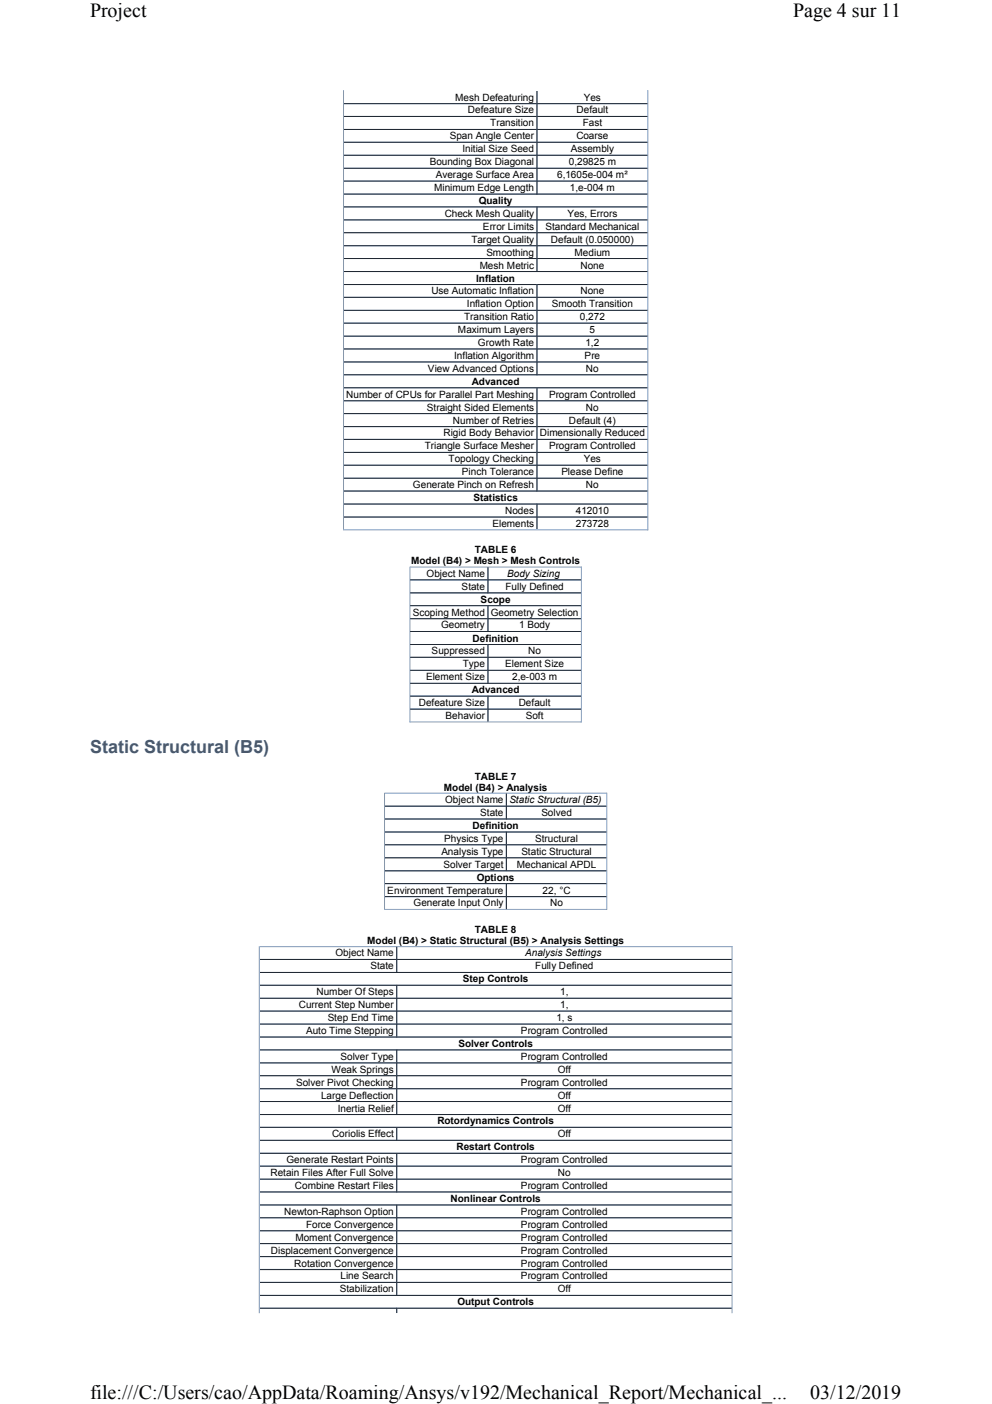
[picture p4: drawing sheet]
<svg xmlns="http://www.w3.org/2000/svg" width="210mm" height="297mm" viewBox="0 0 210 297" stroke-linecap="round" stroke-linejoin="round" font-family="sans-serif">
<defs><g id="words">
<g font-size="4.2">
<text x="19" y="3.7">Project</text>
<text x="167.8" y="3.7">Page 4 sur 11</text>
<text x="19" y="296">file:///C:/Users/cao/AppData/Roaming/Ansys/v192/Mechanical_Report/Mechanical_...</text>
<text x="171.4" y="296">03/12/2019</text>
</g>
<text font-size="3.8" fill="#3b577c" x="19" y="159.3">Static Structural (B5)</text>
<g font-size="2.1">
<text x="96.3" y="21.3">Mesh Defeaturing</text>
<text x="123.5" y="21.3">Yes</text>
<text x="95.2" y="29.5">Span Angle Center</text>
<text x="99" y="24">Defeature Size</text>
<text x="103.7" y="26.8">Transition</text>
<text x="122" y="29.5">Coarse</text>
<text x="122" y="24">Default</text>
<text x="123.3" y="26.8">Fast</text>
<text x="90.9" y="35">Bounding Box Diagonal</text>
<text x="97.9" y="32.2">Initial Size Seed</text>
<text x="120.4" y="35">0,29825 m</text>
<text x="120.8" y="32.2">Assembly</text>
<text x="91.9" y="40.4">Minimum Edge Length</text>
<text x="92.2" y="37.7">Average Surface Area</text>
<text x="117.9" y="37.7">6,1605e-004 m²</text>
<text x="120.6" y="40.4">1,e-004 m</text>
<text x="94.1" y="45.9">Check Mesh Quality</text>
<text x="101.3" y="43.1">Quality</text>
<text x="120.1" y="45.9">Yes, Errors</text>
<text x="99.7" y="51.4">Target Quality</text>
<text x="102.2" y="48.6">Error Limits</text>
<text x="115.4" y="48.6">Standard Mechanical</text>
<text x="116.6" y="51.4">Default (0.050000)</text>
<text x="100.8" y="59.6">Inflation</text>
<text x="101.5" y="56.8">Mesh Metric</text>
<text x="102.9" y="54.1">Smoothing</text>
<text x="121.6" y="54.1">Medium</text>
<text x="122.8" y="56.8">None</text>
<text x="91.3" y="62.3">Use Automatic Inflation</text>
<text x="98.8" y="65">Inflation Option</text>
<text x="116.8" y="65">Smooth Transition</text>
<text x="122.8" y="62.3">None</text>
<text x="96.9" y="70.5">Maximum Layers</text>
<text x="98.2" y="67.7">Transition Ratio</text>
<text x="122.7" y="67.7">0,272</text>
<text x="124.8" y="70.5">5</text>
<text x="96.1" y="75.9">Inflation Algorithm</text>
<text x="101.1" y="73.2">Growth Rate</text>
<text x="123.7" y="75.9">Pre</text>
<text x="123.9" y="73.2">1,2</text>
<text x="90.6" y="78.7">View Advanced Options</text>
<text x="99.8" y="81.4">Advanced</text>
<text x="124" y="78.7">No</text>
<text x="73.3" y="84.2">Number of CPUs for Parallel Part Meshing</text>
<text x="90.3" y="86.9">Straight Sided Elements</text>
<text x="95.8" y="89.6">Number of Retries</text>
<text x="116.2" y="84.2">Program Controlled</text>
<text x="120.4" y="89.6">Default (4)</text>
<text x="124" y="86.9">No</text>
<text x="89.9" y="95.1">Triangle Surface Mesher</text>
<text x="93.9" y="92.3">Rigid Body Behavior Dimensionally Reduced</text>
<text x="116.2" y="95.1">Program Controlled</text>
<text x="94.9" y="97.8">Topology Checking</text>
<text x="97.7" y="100.5">Pinch Tolerance</text>
<text x="118.8" y="100.5">Please Define</text>
<text x="123.5" y="97.8">Yes</text>
<text x="87.4" y="103.3">Generate Pinch on Refresh</text>
<text x="100.2" y="106">Statistics</text>
<text x="124" y="103.3">No</text>
<text x="104.2" y="111.5">Elements</text>
<text x="106.9" y="108.8">Nodes</text>
<text x="121.8" y="108.8">412010</text>
<text x="121.8" y="111.5">273728</text>
<text x="87" y="119.4">Model (B4) &gt; Mesh &gt; Mesh Controls</text>
<text x="100.5" y="117.1">TABLE 6</text>
<text x="90.3" y="122">Object Name</text>
<text x="97.7" y="124.8">State</text>
<text x="106.9" y="124.8">Fully Defined</text>
<text x="107.3" y="122">Body Sizing</text>
<text x="87.3" y="130.3">Scoping Method</text>
<text x="101.7" y="127.5">Scope</text>
<text x="103.8" y="130.3">Geometry Selection</text>
<text x="93.3" y="133">Geometry</text>
<text x="100" y="135.7">Definition</text>
<text x="109.9" y="133">1 Body</text>
<text x="90.2" y="143.9">Element Size</text>
<text x="91.3" y="138.4">Suppressed</text>
<text x="97.9" y="141.2">Type</text>
<text x="106.9" y="141.2">Element Size</text>
<text x="108.4" y="143.9">2,e-003 m</text>
<text x="111.8" y="138.4">No</text>
<text x="88.6" y="149.4">Defeature Size</text>
<text x="99.8" y="146.6">Advanced</text>
<text x="109.8" y="149.4">Default</text>
<text x="94.3" y="152.1">Behavior</text>
<text x="111.3" y="152.1">Soft</text>
<text x="93.9" y="167.3">Model (B4) &gt; Analysis</text>
<text x="100.5" y="164.9">TABLE 7</text>
<text x="94.2" y="169.9">Object Name</text>
<text x="101.6" y="172.6">State</text>
<text x="107.8" y="169.9">Static Structural (B5)</text>
<text x="114.6" y="172.6">Solved</text>
<text x="94" y="178.1">Physics Type</text>
<text x="100" y="175.4">Definition</text>
<text x="113.2" y="178.1">Structural</text>
<text x="93.4" y="180.8">Analysis Type</text>
<text x="93.9" y="183.6">Solver Target</text>
<text x="109.3" y="183.6">Mechanical APDL</text>
<text x="110.3" y="180.8">Static Structural</text>
<text x="82" y="189.1">Environment Temperature</text>
<text x="87.5" y="191.8">Generate Input Only</text>
<text x="100.9" y="186.3">Options</text>
<text x="114.8" y="189.1">22, °C</text>
<text x="116.4" y="191.8">No</text>
<text x="100.5" y="197.4">TABLE 8</text>
<text x="71" y="202.4">Object Name</text>
<text x="77.7" y="199.7">Model (B4) &gt; Static Structural (B5) &gt; Analysis Settings</text>
<text x="111.1" y="202.4">Analysis Settings</text>
<text x="78.4" y="205.1">State</text>
<text x="98" y="207.8">Step Controls</text>
<text x="113.2" y="205.1">Fully Defined</text>
<text x="63.2" y="213.3">Current Step Number</text>
<text x="67" y="210.6">Number Of Steps</text>
<text x="118.5" y="210.6">1,</text>
<text x="118.5" y="213.3">1,</text>
<text x="64.8" y="218.8">Auto Time Stepping</text>
<text x="69.3" y="216">Step End Time</text>
<text x="97" y="221.5">Solver Controls</text>
<text x="110.2" y="218.8">Program Controlled</text>
<text x="117.7" y="216">1, s</text>
<text x="70.1" y="226.9">Weak Springs</text>
<text x="72.1" y="224.2">Solver Type</text>
<text x="110.2" y="224.2">Program Controlled</text>
<text x="118" y="226.9">Off</text>
<text x="62.7" y="229.7">Solver Pivot Checking</text>
<text x="67.9" y="232.4">Large Deflection</text>
<text x="110.2" y="229.7">Program Controlled</text>
<text x="118" y="232.4">Off</text>
<text x="71.5" y="235.2">Inertia Relief</text>
<text x="92.5" y="237.9">Rotordynamics Controls</text>
<text x="118" y="235.2">Off</text>
<text x="70.3" y="240.6">Coriolis Effect</text>
<text x="96.6" y="243.4">Restart Controls</text>
<text x="118" y="240.6">Off</text>
<text x="57.2" y="248.8">Retain Files After Full Solve</text>
<text x="60.6" y="246.1">Generate Restart Points</text>
<text x="62.4" y="251.5">Combine Restart Files</text>
<text x="110.2" y="251.5">Program Controlled</text>
<text x="110.2" y="246.1">Program Controlled</text>
<text x="118.1" y="248.8">No</text>
<text x="60.2" y="257">Newton-Raphson Option</text>
<text x="95.3" y="254.3">Nonlinear Controls</text>
<text x="110.2" y="257">Program Controlled</text>
<text x="62.5" y="262.5">Moment Convergence</text>
<text x="64.8" y="259.8">Force Convergence</text>
<text x="110.2" y="259.8">Program Controlled</text>
<text x="110.2" y="262.5">Program Controlled</text>
<text x="57.3" y="265.2">Displacement Convergence</text>
<text x="62.3" y="268">Rotation Convergence</text>
<text x="110.2" y="265.2">Program Controlled</text>
<text x="110.2" y="268">Program Controlled</text>
<text x="71.9" y="273.4">Stabilization</text>
<text x="72.1" y="270.7">Line Search</text>
<text x="110.2" y="270.7">Program Controlled</text>
<text x="118" y="273.4">Off</text>
<text x="96.8" y="276.1">Output Controls</text>
</g>
</g></defs>
<g fill="none" stroke="#7a99c0" stroke-width=".21">
<path d="M72.7 19v93M113.6 19.3v21.8M137.1 19v93.2M72.8 21.9h64.2M72.8 24.6h64.2M72.8 27.4h64.2M72.8 30.1h64.2M72.8 32.9h64.2M72.8 35.6h64.2M72.8 38.3h64.2M72.8 41.1h64.2M72.8 43.8h64.2"/>
<path d="M72.8 46.5h64.2M72.8 49.2h64.2M72.8 52h64.2M72.8 54.7h64.2M72.8 57.4h64.2M113.6 43.7v13.8M72.8 60.2h64.2M72.8 62.9h64.2M72.8 65.7h64.2M72.8 68.4h64.2M72.8 71.1h64.2M72.8 73.8h64.2"/>
<path d="M72.8 76.6h64.2M72.8 79.3h64.2M113.6 60.1v19.3M72.8 82h64.2M72.8 84.8h64.2M72.8 87.5h64.2M72.8 90.3h64.2M72.8 93h64.2M72.8 95.7h64.2M72.8 98.4h64.2M113.6 82v22M72.6 112.1h64.6"/>
<path d="M72.8 101.2h64.2M72.8 103.9h64.2M72.8 106.6h64.2M72.8 109.4h64.2M86.7 119.9v32.9M86.8 120h36.3M113.6 106.6v5.3M123 119.9v32.9M86.8 122.7h36.1M86.8 125.4h36.1M86.8 128.1h36.1M86.8 130.9h36.1"/>
<path d="M86.8 133.6h36.1M86.8 136.4h36.1M86.8 139.1h36.1M103.3 120v5.5M103.3 128.1v5.6M103.3 136.3v8.3M86.7 152.7h36.4M86.8 141.8h36.1M86.8 144.6h36.1M86.8 147.3h36.1M86.8 150h36.1M103.3 147.2v5.5"/>
<path d="M81.4 167.7v24.8M81.4 167.8h47M81.4 170.6h46.9M81.4 173.3h46.9M81.4 176h46.9M81.4 178.7h46.9M107.1 167.9v5.5M107.1 175.9v8.4M128.4 167.7v24.8M81.3 192.4h47.1M81.4 181.5h46.9M81.4 184.2h46.9"/>
<path d="M81.4 186.9h46.9M81.4 189.7h46.9M107.1 186.9v5.4M54.9 200.2v77.6M54.9 200.3h100.1M55 203h99.8M55 205.7h99.8M55 208.4h99.8M55 211.2h99.8M55 213.9h99.8M55 216.7h99.8M55 219.4h99.8"/>
<path d="M83.9 200.3v5.5M83.9 208.4v11.1M154.9 200.2v77.6M55 222.1h99.8M55 224.9h99.8M55 227.6h99.8M55 230.3h99.8M55 233h99.8M55 235.8h99.8M55 238.5h99.8M83.9 222v13.9M83.9 238.5v2.8"/>
<path d="M55 241.3h99.8M55 244h99.8M55 246.7h99.8M55 249.5h99.8M55 252.2h99.8M55 254.9h99.8M55 257.6h99.8M83.9 243.9v8.4M83.9 254.8v19.3M55 260.4h99.8M55 263.1h99.8M55 265.9h99.8"/>
<path d="M55 268.6h99.8M55 271.3h99.8M55 274.1h99.8M55 276.8h99.8M83.9 276.7v1.1"/>
</g>
<g fill="none" stroke="#1e2630" stroke-width=".21">
<path d="M113.6 19.3v21.8M72.8 21.9h64.2M72.8 24.6h64.2M72.8 27.4h64.2M72.8 30.1h64.2M72.8 32.9h64.2M72.8 35.6h64.2M72.8 38.3h64.2M72.8 41.1h64.2M72.8 43.8h64.2M72.8 46.5h64.2M72.8 49.2h64.2"/>
<path d="M72.8 52h64.2M72.8 54.7h64.2M72.8 57.4h64.2M113.6 43.7v13.8M72.8 60.2h64.2M72.8 62.9h64.2M72.8 65.7h64.2M72.8 68.4h64.2M72.8 71.1h64.2M72.8 73.8h64.2M72.8 76.6h64.2M72.8 79.3h64.2"/>
<path d="M113.6 60.1v19.3M72.8 82h64.2M72.8 84.8h64.2M72.8 87.5h64.2M72.8 90.3h64.2M72.8 93h64.2M72.8 95.7h64.2M72.8 98.4h64.2M113.6 82v22M72.8 101.2h64.2M72.8 103.9h64.2M72.8 106.6h64.2"/>
<path d="M72.8 109.4h64.2M113.6 106.6v5.3M86.8 122.7h36.1M86.8 125.4h36.1M86.8 128.1h36.1M86.8 130.9h36.1M86.8 133.6h36.1M86.8 136.4h36.1M86.8 139.1h36.1M103.3 120v5.5M103.3 128.1v5.6M103.3 136.3v8.3"/>
<path d="M86.8 141.8h36.1M86.8 144.6h36.1M86.8 147.3h36.1M86.8 150h36.1M103.3 147.2v5.5M81.4 170.6h46.9M81.4 173.3h46.9M81.4 176h46.9M81.4 178.7h46.9M107.1 167.9v5.5M107.1 175.9v8.4M81.4 181.5h46.9"/>
<path d="M81.4 184.2h46.9M81.4 186.9h46.9M81.4 189.7h46.9M107.1 186.9v5.4M55 203h99.8M55 205.7h99.8M55 208.4h99.8M55 211.2h99.8M55 213.9h99.8M55 216.7h99.8M55 219.4h99.8M83.9 200.3v5.5"/>
<path d="M83.9 208.4v11.1M55 222.1h99.8M55 224.9h99.8M55 227.6h99.8M55 230.3h99.8M55 233h99.8M55 235.8h99.8M55 238.5h99.8M83.9 222v13.9M83.9 238.5v2.8M55 241.3h99.8M55 244h99.8"/>
<path d="M55 246.7h99.8M55 249.5h99.8M55 252.2h99.8M55 254.9h99.8M55 257.6h99.8M83.9 243.9v8.4M83.9 254.8v19.3M55 260.4h99.8M55 263.1h99.8M55 265.9h99.8M55 268.6h99.8M55 271.3h99.8"/>
<path d="M55 274.1h99.8M55 276.8h99.8M83.9 276.7v1.1"/>
</g>
<g fill="#fff">
<path d="M19 0h171.8v4.7h-171.8z" fill-rule="evenodd"/>
<path d="M19 292.4h171.8v4.4h-171.8z" fill-rule="evenodd"/>
</g>
<use href="#words"/>
</svg>
